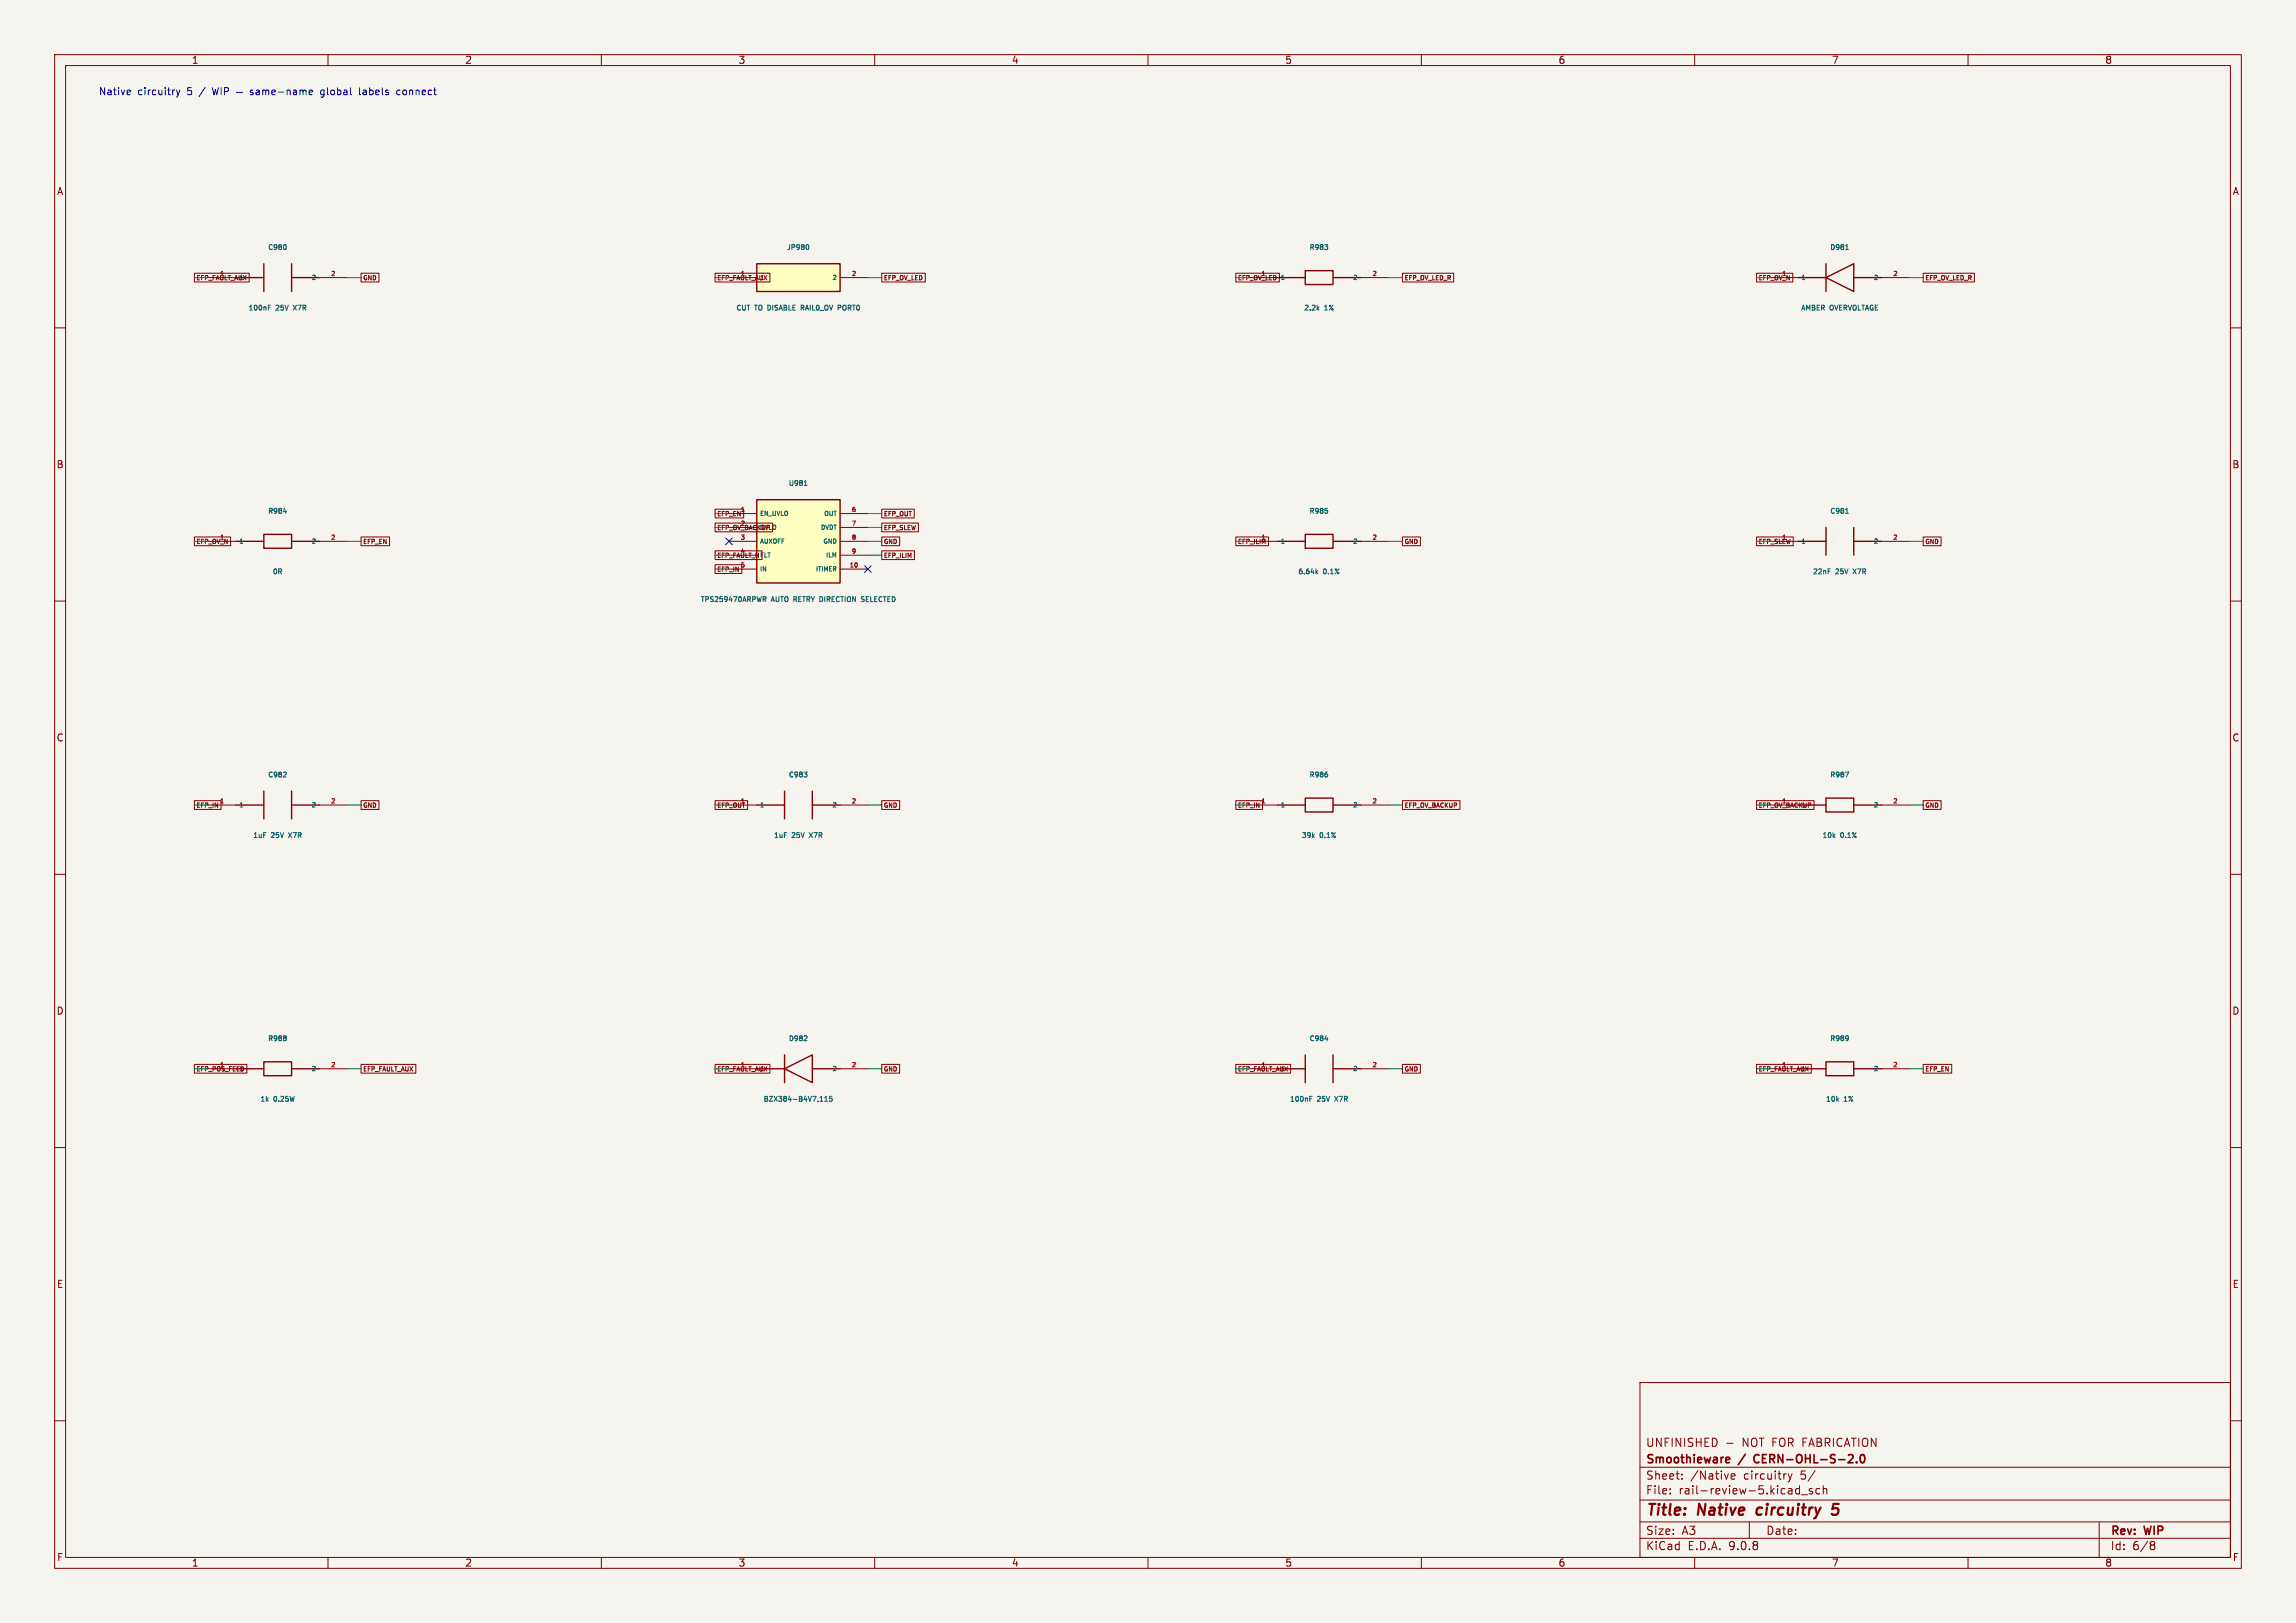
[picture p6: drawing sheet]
<svg xmlns="http://www.w3.org/2000/svg" width="420mm" height="297mm" viewBox="0 0 420 297" stroke-linecap="round" stroke-linejoin="round" font-family="sans-serif">
<defs><g id="words">
<g font-size="2.8" fill="#840000">
<text x="301" y="277.9">Title:</text>
<text x="310.6" y="277.9">Native</text>
<text x="322.2" y="277.9">circuitry</text>
</g>
<g font-size="2.1" fill="#840000">
<text x="301" y="268.2">Smoothieware</text>
<text x="301" y="265">UNFINISHED</text>
<text x="318.2" y="268.2">/</text>
<text x="318.7" y="265">NOT FOR FABRICATION</text>
<text x="321.5" y="268.2">CERN-OHL-S-2.0</text>
<text x="301" y="273.7">File:</text>
<text x="301" y="271">Sheet:</text>
<text x="307.1" y="273.7">rail-review-5.kicad_sch</text>
<text x="309.2" y="271">/Native</text>
<text x="319" y="271">circuitry</text>
<text x="329.5" y="271">5/</text>
<text x="301" y="281.1">Size:</text>
<text x="307.6" y="281.1">A3</text>
<text x="323" y="281.1">Date:</text>
<text x="386" y="281.3">Rev:</text>
<text x="392.4" y="281.3">WIP</text>
<text x="301" y="283.9">KiCad</text>
<text x="308.7" y="283.9">E.D.A.</text>
<text x="316.3" y="283.9">9.0.8</text>
<text x="386" y="283.9">Id:</text>
<text x="390.1" y="283.9">6/8</text>
</g>
<g font-size="1.8" fill="#840000">
<text x="35" y="11.9">1</text>
<text x="85" y="11.9">2</text>
<text x="135" y="11.9">3</text>
<text x="185" y="11.9">4</text>
<text x="235" y="11.9">5</text>
<text x="285" y="11.9">6</text>
<text x="335" y="11.9">7</text>
<text x="385" y="11.9">8</text>
<text x="10.3" y="35.9">A</text>
<text x="408.3" y="35.9">A</text>
<text x="10.3" y="85.9">B</text>
<text x="408.2" y="85.9">B</text>
<text x="10.3" y="135.9">C</text>
<text x="408.2" y="135.9">C</text>
<text x="10.3" y="185.9">D</text>
<text x="408.2" y="185.9">D</text>
<text x="10.3" y="235.9">E</text>
<text x="408.3" y="235.9">E</text>
<text x="10.3" y="285.9">F</text>
<text x="35" y="286.9">1</text>
<text x="85" y="286.9">2</text>
<text x="135" y="286.9">3</text>
<text x="185" y="286.9">4</text>
<text x="235" y="286.9">5</text>
<text x="285" y="286.9">6</text>
<text x="335" y="286.9">7</text>
<text x="385" y="286.9">8</text>
<text x="408.3" y="285.9">F</text>
</g>
<g font-size="1.8" fill="#0000c2">
<text x="18" y="17.6">Native</text>
<text x="25.2" y="17.6">circuitry</text>
<text x="34.4" y="17.6">5</text>
<text x="36.8" y="17.6">/</text>
<text x="59.7" y="17.6">global</text>
<text x="66.9" y="17.6">labels</text>
<text x="74" y="17.6">connect</text>
</g>
<g font-size="1.3" fill="#006464">
<text x="48.9" y="45.9">C980</text>
<text x="143.8" y="45.9">JP980</text>
<text x="239.4" y="45.9">R983</text>
<text x="334.7" y="45.9">D981</text>
<text x="45.3" y="57">100nF</text>
<text x="50.5" y="57">25V</text>
<text x="53.9" y="57">X7R</text>
<text x="134.6" y="57">CUT</text>
<text x="138.1" y="57">TO DISABLE</text>
<text x="147" y="57">RAIL0_OV</text>
<text x="154.1" y="57">PORT0</text>
<text x="238.4" y="57">2.2k</text>
<text x="242.3" y="57">1%</text>
<text x="329.3" y="57">AMBER</text>
<text x="334.7" y="57">OVERVOLTAGE</text>
<text x="144.2" y="89.1">U981</text>
<text x="48.9" y="94.2">R984</text>
<text x="239.4" y="94.2">R985</text>
<text x="334.7" y="94.2">C981</text>
<text x="49.8" y="105.3">0R</text>
<text x="237.4" y="105.3">6.64k</text>
<text x="242.1" y="105.3">0.1%</text>
<text x="331.5" y="105.3">22nF</text>
<text x="335.8" y="105.3">25V</text>
<text x="339.2" y="105.3">X7R</text>
<text x="128.1" y="110.4">TPS259470ARPWR</text>
<text x="141.1" y="110.4">AUTO RETRY DIRECTION</text>
<text x="158.4" y="110.4">SELECTED</text>
<text x="48.9" y="142.5">C982</text>
<text x="144.2" y="142.5">C983</text>
<text x="239.4" y="142.5">R986</text>
<text x="334.7" y="142.5">R987</text>
<text x="46.2" y="153.5">1uF</text>
<text x="49.6" y="153.5">25V</text>
<text x="53.1" y="153.5">X7R</text>
<text x="141.5" y="153.5">1uF</text>
<text x="144.9" y="153.5">25V</text>
<text x="148.3" y="153.5">X7R</text>
<text x="238" y="153.5">39k</text>
<text x="241.4" y="153.5">0.1%</text>
<text x="333.3" y="153.5">10k</text>
<text x="336.7" y="153.5">0.1%</text>
<text x="48.9" y="190.7">R988</text>
<text x="144.2" y="190.7">D982</text>
<text x="239.4" y="190.7">C984</text>
<text x="334.7" y="190.7">R989</text>
<text x="47.5" y="201.8">1k</text>
<text x="50.1" y="201.8">0.25W</text>
<text x="139.6" y="201.8">BZX384-B4V7,115</text>
<text x="235.8" y="201.8">100nF</text>
<text x="241" y="201.8">25V</text>
<text x="244.4" y="201.8">X7R</text>
<text x="333.9" y="201.8">10k</text>
<text x="337.3" y="201.8">1%</text>
</g>
<g font-size="1.1" fill="#840000">
<text x="35.9" y="51.5">EFP_FAULT_AUX</text>
<text x="43.7" y="51.4">1</text>
<text x="66.3" y="51.5">GND</text>
<text x="131.1" y="51.5">EFP_FAULT_AUX</text>
<text x="138.9" y="51.4">1</text>
<text x="161.6" y="51.5">EFP_OV_LED</text>
<text x="226.4" y="51.5">EFP_OV_LED 1</text>
<text x="256.8" y="51.5">EFP_OV_LED_R</text>
<text x="321.6" y="51.5">EFP_OV_N</text>
<text x="352.1" y="51.5">EFP_OV_LED_R</text>
<text x="131.1" y="94.7">EFP_EN</text>
<text x="161.6" y="94.7">EFP_OUT</text>
<text x="35.9" y="99.7">EFP_OV_N</text>
<text x="66.3" y="99.7">EFP_EN</text>
<text x="131.1" y="97.2">EFP_OV_BACKUP</text>
<text x="138.9" y="97.1">OVLO</text>
<text x="161.6" y="97.2">EFP_SLEW</text>
<text x="161.6" y="99.7">GND</text>
<text x="226.4" y="99.7">EFP_ILIM</text>
<text x="256.8" y="99.7">GND</text>
<text x="321.6" y="99.7">EFP_SLEW</text>
<text x="325.9" y="98.8">1</text>
<text x="352.1" y="99.7">GND</text>
<text x="131.1" y="102.3">EFP_FAULT_NFLT</text>
<text x="131.1" y="104.8">EFP_IN</text>
<text x="161.6" y="102.3">EFP_ILIM</text>
<text x="35.9" y="148">EFP_IN</text>
<text x="66.3" y="148">GND</text>
<text x="131.1" y="148">EFP_OUT</text>
<text x="161.6" y="148">GND</text>
<text x="226.4" y="148">EFP_IN</text>
<text x="256.8" y="148">EFP_OV_BACKUP</text>
<text x="321.6" y="148">EFP_OV_BACKUP</text>
<text x="329.4" y="147.9">1</text>
<text x="352.1" y="148">GND</text>
<text x="35.9" y="196.3">EFP_POS_FEED</text>
<text x="40.1" y="195.3">1</text>
<text x="43.7" y="196.2">1</text>
<text x="66.3" y="196.3">EFP_FAULT_AUX</text>
<text x="131.1" y="196.3">EFP_FAULT_AUX</text>
<text x="138.9" y="196.2">1</text>
<text x="161.6" y="196.3">GND</text>
<text x="226.4" y="196.3">EFP_FAULT_AUX</text>
<text x="234.2" y="196.2">1</text>
<text x="256.8" y="196.3">GND</text>
<text x="321.6" y="196.3">EFP_FAULT_AUX</text>
<text x="329.4" y="196.2">1</text>
<text x="352.1" y="196.3">EFP_EN</text>
</g>
<g font-size="1.1" fill="#a90000">
<text x="40.1" y="50.5">1</text>
<text x="60.4" y="50.5">2</text>
<text x="135.4" y="50.5">1</text>
<text x="155.7" y="50.5">2</text>
<text x="230.6" y="50.5">1</text>
<text x="250.9" y="50.5">2</text>
<text x="325.9" y="50.5">1</text>
<text x="346.2" y="50.5">2</text>
<text x="135.4" y="93.7">1</text>
<text x="155.7" y="93.7">6</text>
<text x="40.1" y="98.8">1</text>
<text x="60.4" y="98.8">2</text>
<text x="135.4" y="96.3">2</text>
<text x="135.4" y="98.8">3</text>
<text x="135.4" y="101.3">4</text>
<text x="155.7" y="96.3">7</text>
<text x="155.7" y="98.8">8</text>
<text x="155.7" y="101.3">9</text>
<text x="230.6" y="98.8">1</text>
<text x="250.9" y="98.8">2</text>
<text x="346.2" y="98.8">2</text>
<text x="135.4" y="103.9">5</text>
<text x="155.3" y="103.9">10</text>
<text x="40.1" y="147.1">1</text>
<text x="60.4" y="147.1">2</text>
<text x="135.4" y="147.1">1</text>
<text x="155.7" y="147.1">2</text>
<text x="230.6" y="147.1">1</text>
<text x="250.9" y="147.1">2</text>
<text x="325.9" y="147.1">1</text>
<text x="346.2" y="147.1">2</text>
<text x="60.4" y="195.3">2</text>
<text x="135.4" y="195.3">1</text>
<text x="155.7" y="195.3">2</text>
<text x="230.6" y="195.3">1</text>
<text x="250.9" y="195.3">2</text>
<text x="325.9" y="195.3">1</text>
<text x="346.2" y="195.3">2</text>
</g>
<g font-size="1.1" fill="#006464">
<text x="56.9" y="51.4">2</text>
<text x="152.1" y="51.4">2</text>
<text x="247.4" y="51.4">2</text>
<text x="329.4" y="51.4">1</text>
<text x="342.6" y="51.4">2</text>
<text x="138.9" y="94.6">EN_UVLO</text>
<text x="150.6" y="94.6">OUT</text>
<text x="43.7" y="99.7">1</text>
<text x="56.9" y="99.7">2</text>
<text x="138.9" y="99.7">AUXOFF</text>
<text x="150" y="97.1">DVDT</text>
<text x="150.4" y="99.7">GND</text>
<text x="234.2" y="99.7">1</text>
<text x="247.4" y="99.7">2</text>
<text x="329.4" y="99.7">1</text>
<text x="342.6" y="99.7">2</text>
<text x="138.9" y="104.8">IN</text>
<text x="149.1" y="104.8">ITIMER</text>
<text x="150.9" y="102.2">ILM</text>
<text x="43.7" y="147.9">1</text>
<text x="56.9" y="147.9">2</text>
<text x="138.9" y="147.9">1</text>
<text x="152.1" y="147.9">2</text>
<text x="234.2" y="147.9">1</text>
<text x="247.4" y="147.9">2</text>
<text x="342.6" y="147.9">2</text>
<text x="56.9" y="196.2">2</text>
<text x="152.1" y="196.2">2</text>
<text x="247.4" y="196.2">2</text>
<text x="342.6" y="196.2">2</text>
</g>
</g></defs>
<path d="M0 0h420v297h-420z" fill="#f5f4ef" stroke="#f5f4ef" stroke-width=".18"/>
<g fill="none" stroke="#840000" stroke-width=".18">
<path d="M10 10h400v277h-400zM12 12h396v273h-396zM60 10v2M110 10v2M160 10v2M210 10v2M260 10v2M310 10v2M360 10v2M10 60h2M408 60h2M323.8 99.1h5.1"/>
<path d="M344.2 99.1h5M10 110h2M408 110h2M10 160h2M323.8 147.3h5.1M344.2 147.3h5M408 160h2M10 210h2M408 210h2M300 253h108v32h-108zM10 260h2M300 278.5h108"/>
<path d="M300 274.5h108M300 268.5h108M305.5 273.2v.2M305.5 272.5v.1M307.7 270.5v.2M307.7 269.8v.1M315.9 264.1h1.1M316.7 270.2l.7-.2-.1-.2-.4-.1-.2 .2v.7h.6M320 278.5v3M327.1 269.7l.3 1M327.4 270.7l-.3 .5M327.8 269.7l-.4 1"/>
<path d="M328.7 272.4l.5 .1M329.2 271.9v1.5M329.2 273.3l-.5 .1M329.5 273.5h1.2M331.5 272.5l-.3-.1-.3 .2 .1 .2 .5 .2v.3h-.6M332.9 272.5l-.5-.1-.2 .3v.4l.1 .2h.6M333.5 272.5l.2-.1 .4 .1 .1 .9M333.5 271.9v1.5M384 278.5v6.5M408 260h2M60 285v2M110 285v2"/>
<path d="M160 285v2M210 285v2M260 285v2M300 281.5h108M310 285v2M360 285v2M393.6 282.1l.4 .1 .2 .2-.3 .3M393.6 282.7h.3M393.9 282.7l.2 .2 .1 .4-.2 .2-.4 .1"/>
</g>
<path d="M321.5 276.1l-.2 .7 .3 .4M336.3 275.2h-.9l-.2 1 .3-.2 .6 .1 .2 .2-.2 .7-.3 .2h-.5l-.2-.2" fill="none" stroke="#840000" stroke-width=".4"/>
<path d="M315.9 266.7l.4 .1 .1 .2-.7 .2M316.3 267.6l-.4 .1M321 266.4l-.2 .4 .2 .7M338 267.7h1M338.9 266.3v.5M339.6 267.5v.2M340.4 266.3l.2-.1a.8 .8 0 0 1 .5 .7 .8 .8 0 0 1-.5 .8l-.2-.2-.1-.4z" fill="none" stroke="#840000" stroke-width=".3"/>
<path d="M328.9 99.1h5.1M334 96.5v5.1M339.1 99.1h5.1M339.1 96.5v5.1M328.9 147.3h5.1M334 146.1h5.1v2.5h-5.1zM339.1 147.3h5.1" fill="none" stroke="#840000" stroke-width=".25"/>
<path d="M337.6 93.9h.5M334.4 104.1h.4M337.6 141.3h.6l-.4 .9" fill="none" stroke="#006464" stroke-width=".18"/>
<path d="M138.4 91.4h15.3v15.3h-15.3z" fill="#ffffc2"/>
<path d="M138.4 91.4h15.3v15.3h-15.3z" fill="none" stroke="#840000" stroke-width=".25"/>
<path d="M133.3 94h5.1M133.3 96.5h5.1M133.3 99.1h5.1M153.7 94h5M153.7 96.5h5M153.7 99.1h5M133.3 101.6h5.1M133.3 104.1h5.1M153.7 101.6h5M153.7 104.1h5" fill="none" stroke="#840000" stroke-width=".18"/>
<path d="M147.1 88.8h.5M147.3 88.1l.1-.2v.9M139.6 109.2h.3l.2 .2-.1 .2-.4 .1M139.8 109.7l.3 .4M157.6 109.2h.5M157.6 109.6l.4 .1M158 110l-.3 .1" fill="none" stroke="#006464" stroke-width=".18"/>
<path d="M138.4 48.3h15.3v5h-15.3z" fill="#ffffc2"/>
<g fill="none" stroke="#840000" stroke-width=".25">
<path d="M43.2 50.8h5.1M48.3 48.3v5M53.3 48.3v5M53.3 50.8h5.1M138.4 48.3h15.3v5h-15.3zM233.7 50.8h5.1M238.8 49.5h5v2.6h-5zM243.8 50.8h5.1M328.9 50.8h5.1M334 50.8l5.1-2.5v5zM334 48.3v5M339.1 50.8h5.1"/>
<path d="M43.2 99.1h5.1M48.3 97.8h5v2.5h-5zM53.3 99.1h5.1M233.7 99.1h5.1M238.8 97.8h5v2.5h-5zM243.8 99.1h5.1M43.2 147.3h5.1M48.3 144.8v5.1M53.3 147.3h5.1M53.3 144.8v5.1M138.4 147.3h5.1M143.5 144.8v5.1"/>
<path d="M148.6 147.3h5.1M148.6 144.8v5.1M233.7 147.3h5.1M238.8 146.1h5v2.5h-5zM243.8 147.3h5.1M43.2 195.6h5.1M48.3 194.3h5v2.6h-5zM53.3 195.6h5.1M138.4 195.6h5.1M143.5 195.6l5.1-2.6v5.1zM143.5 193v5.1M148.6 195.6h5.1"/>
<path d="M233.7 195.6h5.1M238.8 193v5.1M243.8 195.6h5.1M243.8 193v5.1M328.9 195.6h5.1M334 194.3h5.1v2.6h-5.1zM339.1 195.6h5.1"/>
</g>
<g fill="none" stroke="#840000" stroke-width=".18">
<path d="M35.6 50h10v1.6h-10zM38.1 50.8h5.1M58.4 50.8h5.1M66 50h3.3v1.6h-3.3zM130.8 50h10v1.6h-10zM133.3 50.8h5.1M153.7 50.8h5M161.3 50h8v1.6h-8zM226.1 50h7.9v1.6h-7.9zM228.6 50.8h5.1M248.9 50.8h5.1M256.5 50h9.4v1.6h-9.4z"/>
<path d="M321.3 50h6.6v1.6h-6.6zM323.8 50.8h5.1M344.2 50.8h5M351.8 50h9.4v1.6h-9.4zM35.6 98.3h6.6v1.6h-6.6zM38.1 99.1h5.1M58.4 99.1h5.1M66 98.3h5.3v1.6h-5.3zM130.8 95.7h10.5v1.6h-10.5zM130.8 93.2h5.2v1.6h-5.2zM161.3 93.2h5.9v1.6h-5.9zM161.3 95.7h6.7v1.6h-6.7z"/>
<path d="M161.3 98.3h3.3v1.6h-3.3zM226.1 98.3h5.9v1.6h-5.9zM228.6 99.1h5.1M248.9 99.1h5.1M256.5 98.3h3.3v1.6h-3.3zM321.3 98.3h6.7v1.6h-6.7zM351.8 98.3h3.3v1.6h-3.3zM130.8 100.8h8.6v1.6h-8.6zM130.8 103.3h4.9v1.6h-4.9zM161.3 100.8h6v1.6h-6zM35.6 146.5h4.8v1.6h-4.8zM38.1 147.3h5.1"/>
<path d="M58.4 147.3h5.1M66 146.5h3.3v1.6h-3.3zM130.8 146.5h6v1.6h-6zM133.3 147.3h5.1M153.7 147.3h5M161.3 146.5h3.3v1.6h-3.3zM226.1 146.5h4.8v1.6h-4.8zM228.6 147.3h5.1M248.9 147.3h5.1M256.5 146.5h10.6v1.6h-10.6zM321.3 146.5h10.5v1.6h-10.5zM351.8 146.5h3.3v1.6h-3.3z"/>
<path d="M35.6 194.8h9.6v1.6h-9.6zM38.1 195.6h5.1M58.4 195.6h5.1M66 194.8h10.1v1.6h-10.1zM130.8 194.8h10v1.6h-10zM133.3 195.6h5.1M153.7 195.6h5M161.3 194.8h3.3v1.6h-3.3zM226.1 194.8h10v1.6h-10zM228.6 195.6h5.1M248.9 195.6h5.1M256.5 194.8h3.3v1.6h-3.3z"/>
<path d="M321.3 194.8h10v1.6h-10zM323.8 195.6h5.1M344.2 195.6h5M351.8 194.8h5.2v1.6h-5.2z"/>
</g>
<g fill="none" stroke="#006464" stroke-width=".18">
<path d="M49.1 55.8h.4M49.1 56.3h.3M52.3 44.9v.7M146.5 56.3h.4M146.9 55.8h-.4v.9M147.7 44.8a.56 .56 0 0 1 0 .9M153.3 55.8l.4 .1M153.7 56.3h-.4M241 56.4l.3 .3M241.3 56.1l-.4 .4M242.3 44.8h.6l-.3 .3M242.8 45.2v.4"/>
<path d="M337.6 45.7h.5M51.9 93.6h.5M242.4 93h.4M242.8 93.4v.5M240.8 104.7l.3 .3M241.1 104.4l-.4 .4M52.3 141.3v.4l-.5 .5h.6M147.1 141.3h.5l-.3 .3M147.5 141.7v.4M242.8 141.7v.4M52.3 189.6v.3M52.3 190v.4"/>
<path d="M147.5 189.6l.1 .3-.5 .5h.5M242.3 190.1h.6M338 189.6l.1 .5-.1 .3M338.1 189.9l-.1 .2M150 201.5h.5M150.8 201.5h.6M150.8 200.9l.3-.3v.9M152.2 200.6h-.5v.5l.4-.1 .1 .4h-.5M239.6 200.6h.4M239.6 201.1h.3"/>
</g>
<g fill="none" stroke="#009600" stroke-width=".18">
<path d="M35.6 50.8h2.5M63.5 50.8h2.5M130.8 50.8h2.5M158.7 50.8h2.6M226.1 50.8h2.5M254 50.8h2.5M321.3 50.8h2.5M349.2 50.8h2.6M35.6 99.1h2.5M63.5 99.1h2.5M130.8 96.5h2.5M130.8 94h2.5"/>
<path d="M158.7 99.1h2.6M158.7 96.5h2.6M158.7 94h2.6M226.1 99.1h2.5M254 99.1h2.5M321.3 99.1h2.5M349.2 99.1h2.6M130.8 101.6h2.5M130.8 104.1h2.5M158.7 101.6h2.6M35.6 147.3h2.5M63.5 147.3h2.5"/>
<path d="M130.8 147.3h2.5M158.7 147.3h2.6M226.1 147.3h2.5M254 147.3h2.5M321.3 147.3h2.5M349.2 147.3h2.6M35.6 195.6h2.5M63.5 195.6h2.5M130.8 195.6h2.5M158.7 195.6h2.6M226.1 195.6h2.5M254 195.6h2.5"/>
<path d="M321.3 195.6h2.5M349.2 195.6h2.6"/>
</g>
<path d="M132.7 98.5l1.3 1.2M134 98.5l-1.3 1.2M158.1 103.5l1.3 1.2M159.4 103.5l-1.3 1.2" fill="none" stroke="#000084" stroke-width=".18"/>
<g fill="none" stroke="#0000c2" stroke-width=".18">
<path d="M23.7 16.5l.2 .3-.7 .1M23.8 17.3h-.1M32.3 16.5l.3 .8M32.6 17.3l-.3 .5M32.9 16.5l-.3 .8M38.8 16l.3 1.3 .3-.9 .2 .9 .4-1.3M40.4 16v1.3M41.1 16.7h.6l.1-.2-.1-.3-.6-.2v1.3M43.2 16.9h1.1M46.3 16.5h-.3l-.2 .2v.1l.5 .2v.3h-.5M46.9 16.5h.5v.8M47.4 16.8h-.4l-.2 .2 .2 .3h.4"/>
<path d="M48.1 16.6l.3-.1 .2 .2M48.1 16.5v.8M48.6 16.7l.2-.2h.3l.1 .8M48.6 16.7v.6M49.7 16.9l.7-.1-.1-.3h-.4l-.2 .2 .1 .6h.5M50.9 16.8h1M52.5 16.6l.2-.1h.3l.1 .8M52.5 16.5v.8M53.7 16.5h.5l.1 .8M54.3 16.8h-.5l-.2 .2 .2 .3h.5M54.9 16.6l.3-.1 .2 .2M54.9 16.5v.8"/>
<path d="M55.4 16.7l.2-.2h.3l.1 .8M55.4 16.7v.6M56.5 16.9l.7-.1-.1-.3h-.4l-.2 .2 .1 .6h.5M58.7 17.7h.4M59.1 16.5h-.3l-.2 .2 .1 .5 .4 .1M65.8 16v1.2l.2 .1M66.4 16.9v.4M73.2 16.5h-.4l-.2 .2 .1 .6h.5"/>
</g>
<use href="#words"/>
</svg>
